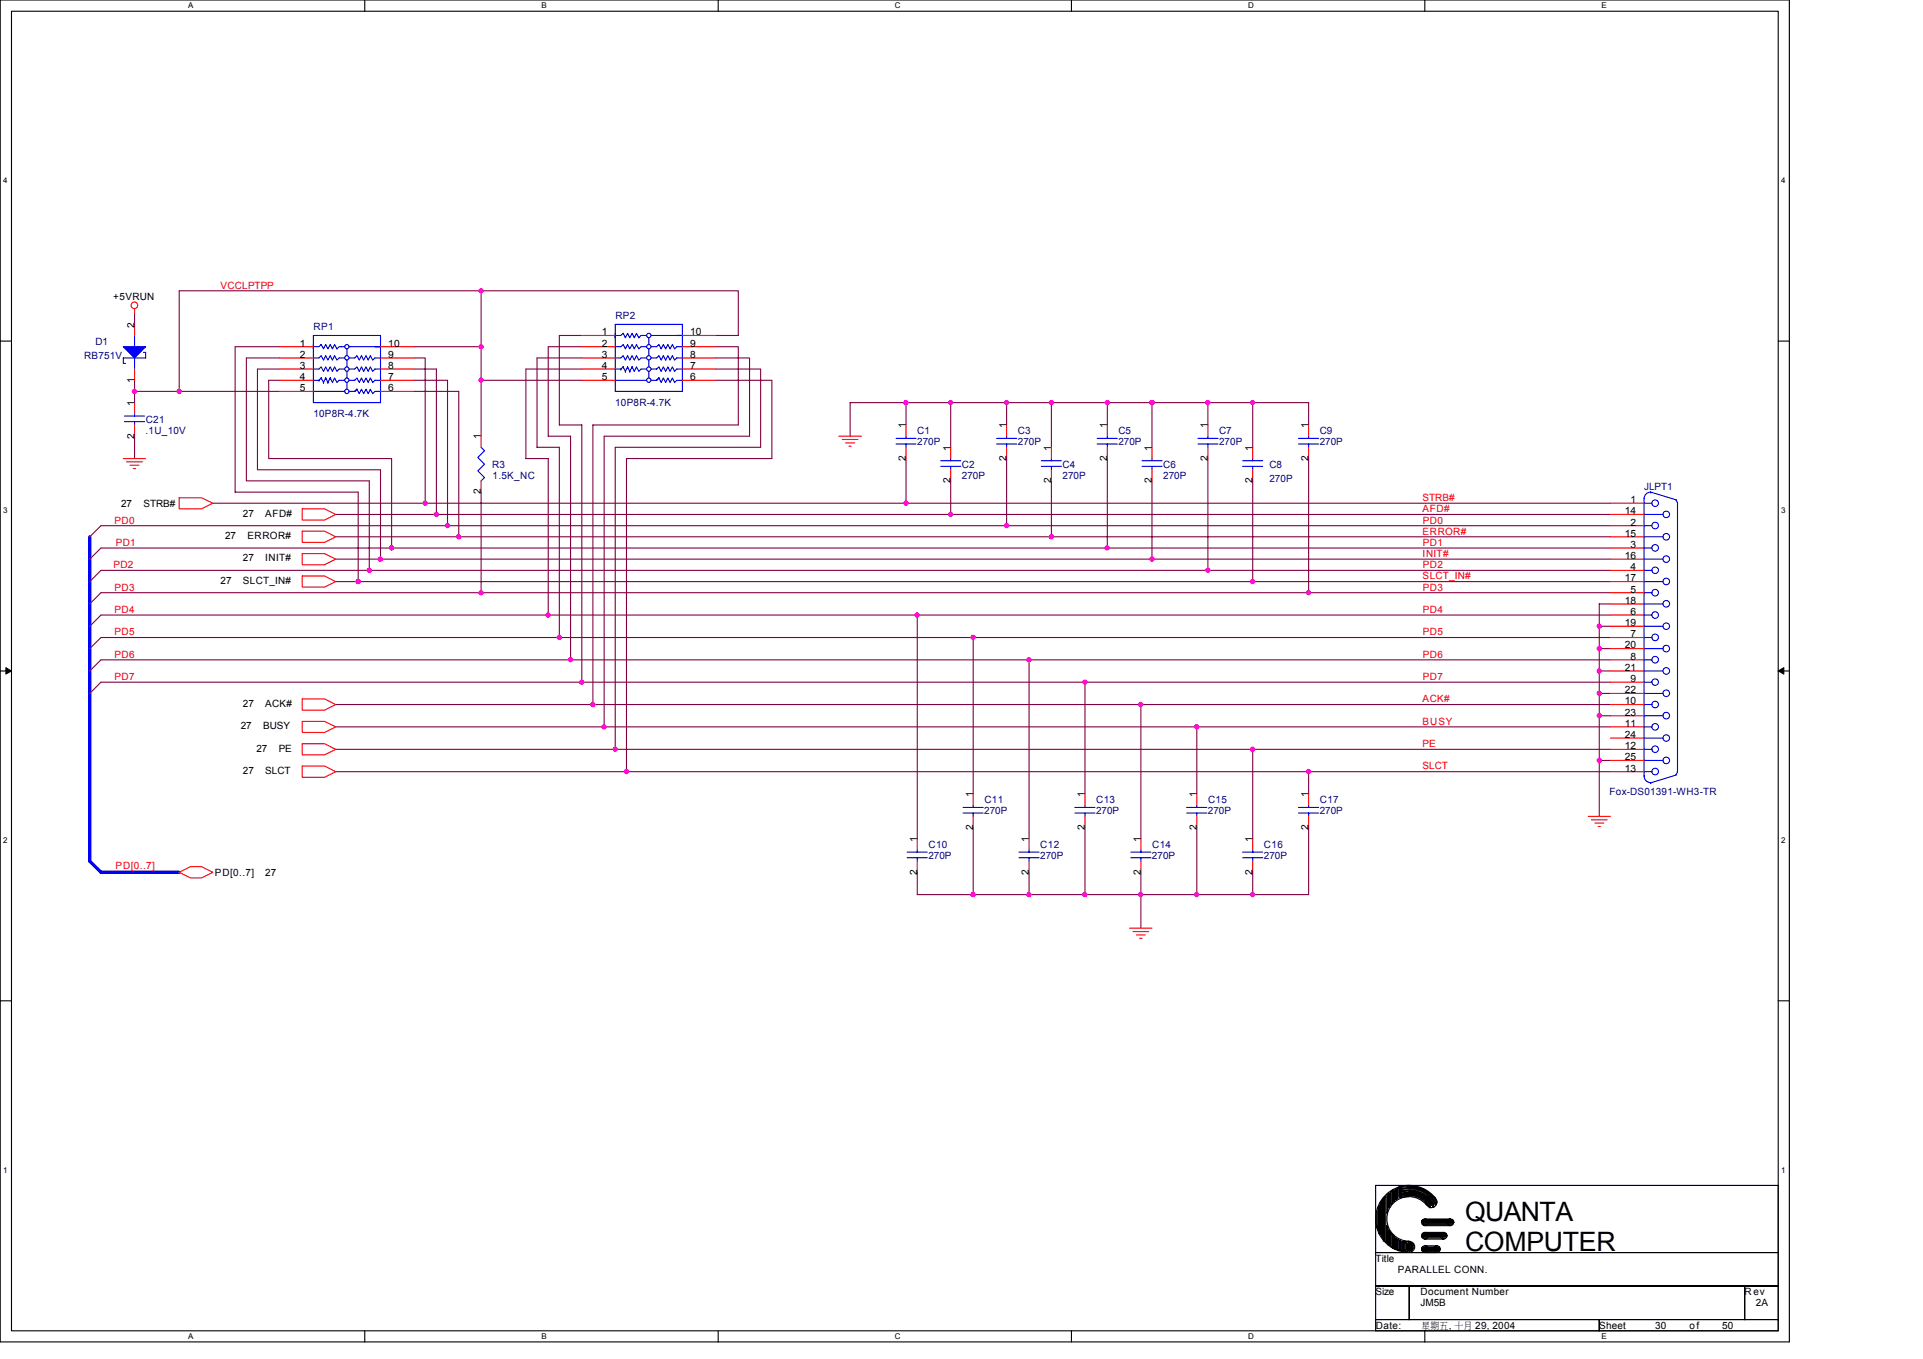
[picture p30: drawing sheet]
<svg xmlns="http://www.w3.org/2000/svg" width="297mm" height="210mm" viewBox="0 0 297 210" stroke-linecap="round" stroke-linejoin="round" font-family="sans-serif">
<defs><g id="words">
<g font-size="4.1">
<text x="226.3" y="188.5">QUANTA</text>
<text x="226.3" y="193.3">COMPUTER</text>
</g>
<g font-size="1.5">
<text x="17.5" y="46.3">+5VRUN</text>
<text x="20.8" y="50.6" transform="rotate(-90 20.8 50.6)">2</text>
<text x="46.3" y="53.5">1</text>
<text x="60" y="53.5">10</text>
<text x="92.9" y="51.8">1</text>
<text x="92.9" y="53.5">2</text>
<text x="106.6" y="51.8">10</text>
<text x="106.6" y="53.5">9</text>
<text x="20.8" y="59.1" transform="rotate(-90 20.8 59.1)">1</text>
<text x="46.3" y="55.3">2</text>
<text x="46.3" y="57">3</text>
<text x="46.3" y="58.7">4</text>
<text x="60" y="55.3">9</text>
<text x="60" y="57">8</text>
<text x="60" y="58.7">7</text>
<text x="92.9" y="55.3">3</text>
<text x="92.9" y="57">4</text>
<text x="92.9" y="58.7">5</text>
<text x="106.6" y="55.3">8</text>
<text x="106.6" y="57">7</text>
<text x="106.6" y="58.7">6</text>
<text x="20.8" y="62.7" transform="rotate(-90 20.8 62.7)">1</text>
<text x="46.3" y="60.4">5</text>
<text x="60" y="60.4">6</text>
<text x="20.8" y="67.7" transform="rotate(-90 20.8 67.7)">2</text>
<text x="74.3" y="67.9" transform="rotate(-90 74.3 67.9)">1</text>
<text x="139.9" y="71.2" transform="rotate(-90 139.9 71.2)">2</text>
<text x="139.9" y="66.2" transform="rotate(-90 139.9 66.2)">1</text>
<text x="146.8" y="69.6" transform="rotate(-90 146.8 69.6)">1</text>
<text x="155.5" y="71.2" transform="rotate(-90 155.5 71.2)">2</text>
<text x="155.5" y="66.2" transform="rotate(-90 155.5 66.2)">1</text>
<text x="162.4" y="69.6" transform="rotate(-90 162.4 69.6)">1</text>
<text x="171" y="71.2" transform="rotate(-90 171 71.2)">2</text>
<text x="171" y="66.2" transform="rotate(-90 171 66.2)">1</text>
<text x="177.9" y="69.6" transform="rotate(-90 177.9 69.6)">1</text>
<text x="186.6" y="71.2" transform="rotate(-90 186.6 71.2)">2</text>
<text x="186.6" y="66.2" transform="rotate(-90 186.6 66.2)">1</text>
<text x="193.5" y="69.6" transform="rotate(-90 193.5 69.6)">1</text>
<text x="202.1" y="71.2" transform="rotate(-90 202.1 71.2)">2</text>
<text x="202.1" y="66.2" transform="rotate(-90 202.1 66.2)">1</text>
<text x="74.3" y="76.4" transform="rotate(-90 74.3 76.4)">2</text>
<text x="146.8" y="74.7" transform="rotate(-90 146.8 74.7)">2</text>
<text x="162.4" y="74.7" transform="rotate(-90 162.4 74.7)">2</text>
<text x="177.9" y="74.7" transform="rotate(-90 177.9 74.7)">2</text>
<text x="193.5" y="74.7" transform="rotate(-90 193.5 74.7)">2</text>
<text x="251.9" y="77.7">1</text>
<text x="18.7" y="78.3">27</text>
<text x="22.2" y="78.3">STRB#</text>
<text x="34.8" y="83.3">27</text>
<text x="37.5" y="79.8">27</text>
<text x="38.2" y="83.3">ERROR#</text>
<text x="41" y="79.8">AFD#</text>
<text x="251" y="82.9">15</text>
<text x="251" y="79.4">14</text>
<text x="251.9" y="81.2">2</text>
<text x="37.5" y="86.7">27</text>
<text x="41" y="86.7">INIT#</text>
<text x="251" y="89.8">17</text>
<text x="251" y="86.3">16</text>
<text x="251.9" y="88.1">4</text>
<text x="251.9" y="84.6">3</text>
<text x="34.1" y="90.2">27</text>
<text x="37.5" y="90.2">SLCT_IN#</text>
<text x="251" y="93.3">18</text>
<text x="251.9" y="95">6</text>
<text x="251.9" y="91.5">5</text>
<text x="251" y="100.2">20</text>
<text x="251" y="96.7">19</text>
<text x="251.9" y="101.9">8</text>
<text x="251.9" y="98.4">7</text>
<text x="251" y="107.1">22</text>
<text x="251" y="103.6">21</text>
<text x="251.9" y="105.3">9</text>
<text x="37.2" y="112.6">27</text>
<text x="37.5" y="109.2">27</text>
<text x="40.6" y="112.6">BUSY</text>
<text x="41" y="109.2">ACK#</text>
<text x="251" y="114">24</text>
<text x="251" y="112.2">11</text>
<text x="251" y="110.5">23</text>
<text x="251" y="108.8">10</text>
<text x="37.5" y="119.5">27</text>
<text x="39.6" y="116.1">27</text>
<text x="41" y="119.5">SLCT</text>
<text x="43" y="116.1">PE</text>
<text x="251" y="119.2">13</text>
<text x="251" y="117.4">25</text>
<text x="251" y="115.7">12</text>
<text x="150.3" y="123.2" transform="rotate(-90 150.3 123.2)">1</text>
<text x="167.6" y="123.2" transform="rotate(-90 167.6 123.2)">1</text>
<text x="184.8" y="123.2" transform="rotate(-90 184.8 123.2)">1</text>
<text x="202.1" y="123.2" transform="rotate(-90 202.1 123.2)">1</text>
<text x="141.7" y="130.1" transform="rotate(-90 141.7 130.1)">1</text>
<text x="150.3" y="128.2" transform="rotate(-90 150.3 128.2)">2</text>
<text x="158.9" y="130.1" transform="rotate(-90 158.9 130.1)">1</text>
<text x="167.6" y="128.2" transform="rotate(-90 167.6 128.2)">2</text>
<text x="176.2" y="130.1" transform="rotate(-90 176.2 130.1)">1</text>
<text x="184.8" y="128.2" transform="rotate(-90 184.8 128.2)">2</text>
<text x="193.5" y="130.1" transform="rotate(-90 193.5 130.1)">1</text>
<text x="202.1" y="128.2" transform="rotate(-90 202.1 128.2)">2</text>
<text x="33.2" y="135.3">PD[0..7]</text>
<text x="41" y="135.3">27</text>
<text x="141.7" y="135.1" transform="rotate(-90 141.7 135.1)">2</text>
<text x="158.9" y="135.1" transform="rotate(-90 158.9 135.1)">2</text>
<text x="176.2" y="135.1" transform="rotate(-90 176.2 135.1)">2</text>
<text x="193.5" y="135.1" transform="rotate(-90 193.5 135.1)">2</text>
<text x="212.5" y="194.9">Title</text>
<text x="215.9" y="196.6">PARALLEL CONN.</text>
<text x="212.5" y="200">Size</text>
<text x="219.4" y="200">Document Number</text>
<text x="219.4" y="201.8">JM5B</text>
<text x="269.5" y="200">Rev</text>
<text x="271.2" y="201.8">2A</text>
<text x="212.5" y="205.2">Date:</text>
<text x="219.6" y="205.2">星期五, 十月 29, 2004</text>
<text x="247" y="205.2">Sheet</text>
<text x="255.7" y="205.2">30</text>
<text x="261" y="205.2">of</text>
<text x="266" y="205.2">50</text>
</g>
<g font-size="1.5" fill="#f00">
<text x="34.1" y="44.6">VCCLPTPP</text>
<text x="219.7" y="77.4">STRB#</text>
<text x="17.7" y="80.9">PD0</text>
<text x="219.7" y="82.6">ERROR#</text>
<text x="219.7" y="79.1">AFD#</text>
<text x="219.8" y="80.9">PD0</text>
<text x="17.5" y="87.8">PD2</text>
<text x="17.9" y="84.3">PD1</text>
<text x="219.7" y="89.5">SLCT_IN#</text>
<text x="219.7" y="86">INIT#</text>
<text x="219.8" y="84.3">PD1</text>
<text x="219.8" y="87.8">PD2</text>
<text x="17.7" y="91.2">PD3</text>
<text x="17.7" y="94.7">PD4</text>
<text x="219.8" y="91.2">PD3</text>
<text x="219.8" y="94.7">PD4</text>
<text x="17.7" y="98.1">PD5</text>
<text x="17.7" y="101.6">PD6</text>
<text x="219.8" y="101.6">PD6</text>
<text x="219.8" y="98.1">PD5</text>
<text x="17.7" y="105">PD7</text>
<text x="219.8" y="105">PD7</text>
<text x="219.7" y="111.9">BUSY</text>
<text x="219.7" y="108.5">ACK#</text>
<text x="219.7" y="118.9">SLCT</text>
<text x="219.7" y="115.4">PE</text>
<text x="17.8" y="134.2">PD[0..7]</text>
</g>
<g font-size="1.5" fill="#000080">
<text x="14.7" y="53.2">D1</text>
<text x="48.4" y="51">RP1</text>
<text x="95.1" y="49.3">RP2</text>
<text x="13" y="55.5">RB751V</text>
<text x="22.5" y="65.3">C21</text>
<text x="48.4" y="64.5">10P8R-4.7K</text>
<text x="95" y="62.7">10P8R-4.7K</text>
<text x="22.5" y="67">.1U_10V</text>
<text x="141.7" y="67">C1</text>
<text x="141.7" y="68.8">270P</text>
<text x="157.2" y="67">C3</text>
<text x="157.2" y="68.8">270P</text>
<text x="172.8" y="67">C5</text>
<text x="172.8" y="68.8">270P</text>
<text x="188.3" y="67">C7</text>
<text x="188.3" y="68.8">270P</text>
<text x="203.9" y="67">C9</text>
<text x="203.9" y="68.8">270P</text>
<text x="76" y="72.2">R3</text>
<text x="76.1" y="74">1.5K_NC</text>
<text x="148.6" y="72.2">C2</text>
<text x="148.6" y="74">270P</text>
<text x="164.1" y="72.2">C4</text>
<text x="164.1" y="74">270P</text>
<text x="179.7" y="72.2">C6</text>
<text x="179.7" y="74">270P</text>
<text x="196.1" y="72.2">C8</text>
<text x="196.1" y="74.5">270P</text>
<text x="254" y="75.7">JLPT1</text>
<text x="152" y="125.8">270P</text>
<text x="152.1" y="124">C11</text>
<text x="169.3" y="125.8">270P</text>
<text x="169.3" y="124">C13</text>
<text x="186.6" y="125.8">270P</text>
<text x="186.6" y="124">C15</text>
<text x="203.9" y="125.8">270P</text>
<text x="203.9" y="124">C17</text>
<text x="248.6" y="122.8">Fox-DS01391-WH3-TR</text>
<text x="143.4" y="130.9">C10</text>
<text x="160.7" y="130.9">C12</text>
<text x="178" y="130.9">C14</text>
<text x="195.2" y="130.9">C16</text>
<text x="143.4" y="132.7">270P</text>
<text x="160.7" y="132.7">270P</text>
<text x="177.9" y="132.7">270P</text>
<text x="195.2" y="132.7">270P</text>
</g>
<g font-size="1.2">
<text x="29.1" y="1.3">A</text>
<text x="83.6" y="1.3">B</text>
<text x="138.2" y="1.3">C</text>
<text x="192.8" y="1.3">D</text>
<text x="247.4" y="1.3">E</text>
<text x=".5" y="28.3">4</text>
<text x="275.1" y="28.3">4</text>
<text x=".5" y="79.2">3</text>
<text x="275.1" y="79.2">3</text>
<text x=".5" y="130.2">2</text>
<text x="275.1" y="130.2">2</text>
<text x=".5" y="181.1">1</text>
<text x="275.1" y="181.1">1</text>
<text x="29.1" y="206.8">A</text>
<text x="83.6" y="206.8">B</text>
<text x="138.2" y="206.8">C</text>
<text x="192.8" y="206.8">D</text>
<text x="247.4" y="206.8">E</text>
</g>
</g></defs>
<path d="M0 0h276.4v207.3h-276.4zM1.8 1.7h272.9v203.8h-272.9z" fill="none" stroke="#000" stroke-width=".17"/>
<g fill="#fff">
<path d="M29.1 .2h.7v1.4h-.7z"/>
<path d="M29.1 205.7h.7v1.4h-.7z"/>
</g>
<path d="M56.3 0v1.7M56.3 205.5v1.8" fill="none" stroke="#000" stroke-width=".17"/>
<g fill="#fff">
<path d="M83.6 .2h.8v1.4h-.8z"/>
<path d="M83.6 205.7h.8v1.4h-.8z"/>
</g>
<path d="M110.9 0v1.7M110.9 205.5v1.8" fill="none" stroke="#000" stroke-width=".17"/>
<g fill="#fff">
<path d="M138.2 .2h.9v1.4h-.9z"/>
<path d="M138.2 205.7h.9v1.4h-.9z"/>
</g>
<path d="M165.5 0v1.7M165.5 205.5v1.8" fill="none" stroke="#000" stroke-width=".17"/>
<g fill="#fff">
<path d="M192.8 .2h.8v1.4h-.8z"/>
<path d="M192.8 205.7h.8v1.4h-.8z"/>
</g>
<path d="M220.1 0v1.7M220.1 205.5v1.8" fill="none" stroke="#000" stroke-width=".17"/>
<g fill="#fff">
<path d="M247.4 .2h.8v1.4h-.8z"/>
<path d="M247.4 205.7h.8v1.4h-.8z"/>
<path d="M.5 27.2h.6v1.4h-.6z"/>
<path d="M275.1 27.2h.7v1.4h-.7z"/>
<path d="M.5 78.1h.6v1.4h-.6z"/>
<path d="M275.1 78.1h.7v1.4h-.7z"/>
</g>
<path d="M0 52.7h1.8M274.7 52.7h1.7" fill="none" stroke="#000" stroke-width=".17"/>
<g fill="#fff">
<path d="M.5 129.1h.6v1.4h-.6z"/>
<path d="M275.1 129.1h.7v1.4h-.7z"/>
</g>
<path d="M0 103.6h1.8M274.7 103.6h1.7" fill="none" stroke="#000" stroke-width=".17"/>
<path d="M.9 103.1l.9 .5-.9 .5zM274.7 103.6l.8-.5v1z" fill="#000" stroke="#000" stroke-width=".15"/>
<g fill="#fff">
<path d="M.5 180h.6v1.4h-.6z"/>
<path d="M275.1 180h.7v1.4h-.7z"/>
</g>
<g fill="none" stroke="#000" stroke-width=".17">
<path d="M0 154.6h1.8M274.7 154.6h1.7M212.5 183.1h62.2v10.4h-62.2zM212.5 193.5h62.2v5.1h-62.2zM212.5 198.6h5.2v5.2h-5.2zM212.7 187.1v2.4l.1 .5v-3.5l.2-.3v4.3l.2 .2v-4.8l.2-.4v5.5l.1 .2v-5.9l.2-.1v6.5M214.2 184.5v2.9l.2-.5v-2.4l.2-.2v2.2l.1-.1v-2.3l.2-.1v2l.2-.1v-2.1h.2v1.9l.1-.2v-1.7l.2-.2v1.7l.2-.1v-1.6l.1-.2v1.8M216.3 183.8a4.7 4.7 0 0 1 5.4 2.2M216.3 184.5a4 4 0 0 1 4.8 1.7M216.3 184.3a4.2 4.2 0 0 1 5.1 2.1M216.3 184.2a4.3 4.3 0 0 1 5.2 2.2M216.3 184a4.5 4.5 0 0 1 5.2 2.1"/>
<path d="M216.3 183.5a4.9 4.9 0 0 1 5.7 2.2M216.3 183.3v1.7l-.2-.2v-1.4zM216.3 191.6v1.5h-.2v-1.5l-.2-.2v1.7l-.1-.2v-1.5l-.2-.2v1.7h-.2v-1.9l-.1-.1v1.9h-.2v-2.1l-.2-.2v2.1l-.2-.2v-2l-.1-.4v2.2l-.2-.1v-2.4l-.2-.4v2.6h-.1v-7.1l-.2 .2v6.7M216.3 191.7h.2v1.4h.1v-1.4h.2v1.6h-.3l.5-1.6M216.3 184.9a3.6 3.6 0 0 1 4.5 1.7M216.3 184.7a3.8 3.8 0 0 1 4.7 1.8M216.4 183.6a4.8 4.8 0 0 1 5.5 2.3M216.5 183.4v1.4M217 191.7h.1M217 191.7v1.6l.2-.2v-1.4l.1 .4v1.2h.2v-1.4h.2v1.4h.1v-1.4h.2v1.4l.2-.2v-1l.2 .1v.7M217.7 183.1l-1.6 .2M217.7 184.8l-1.3 .2"/>
<path d="M217.7 198.6h51.8v5.2h-51.8zM219.7 188.4h4.7v.2h-4.8v.2h5l-.2 .2h-4.7l.2 .1M219.7 192.6h2.6v.2h-2.7v.1h2.9l-.2 .2h-2.7l.3 .2h2.4M219.7 190.5h3.7v.2h-3.7l-.1 .2h3.9l-.1 .1h-3.8l.3 .2h3.3M219.9 189.1h.1M219.9 189.1h4.5M220.1 192.4h1.9M220.1 193.5h1.9M220.1 191.4h2.9M220.1 190.4h2.9M220.1 189.3h4M220.1 188.3h4"/>
<path d="M220.3 186.1a3.4 3.4 0 0 0-5.8 .7 3.4 3.4 0 0 0 3.2 4.9M221.7 185a5.2 5.2 0 0 0-8.7 1 5.2 5.2 0 0 0 4.7 7.4M269.5 198.6h5.2v5.2h-5.2zM212.5 203.8h34.5v1.7h-34.5zM247 203.8h27.7v1.7h-27.7z"/>
<circle cx="217.7" cy="192.6" r=".86"/>
<circle cx="220.1" cy="190.9" r=".51"/>
<circle cx="220.1" cy="192.9" r=".51"/>
<circle cx="220.1" cy="188.8" r=".51"/>
<circle cx="221.1" cy="185.7" r=".85"/>
<circle cx="222" cy="192.9" r=".51"/>
<circle cx="223" cy="190.9" r=".51"/>
<circle cx="224" cy="188.8" r=".51"/>
</g>
<g fill="none" stroke="#800040" stroke-width=".17">
<path d="M20.8 48.4v1.7M20.8 58.7v3.5M43.2 55.3h-5.1v19h18.9v13.8M43.2 57h-3.4v15.6h19v13.8M43.2 58.7h-1.7v12.1h19v13.8M43.2 53.6h-6.9v22.4h19v13.8M64 55.3h1.7v22.4M64 53.6h10.3v5.1M64 57h3.4v22.5M64 58.7h5.1v22.5M74.3 44.9h-46.6v15.6h-6.9M74.3 44.9h39.7v6.9h-3.4"/>
<path d="M74.3 44.9v8.7M74.3 58.7v8.7M74.3 58.7h15.6M89.9 51.8h-3.5v13.8h3.5v39.8M89.9 57h-8.7v13.8h3.5v24.2M89.9 53.6h-5.2v13.8h3.4v34.5M89.9 55.3h-7v13.8h3.5v29.4M110.6 53.6h3.4v12h-22.4v43.2M110.6 55.3h5.2v12.1h-22.5v44.9M110.6 57h6.9v12.1h-22.5v46.6M110.6 58.7h8.6v12.1h-22.4v48.4M20.8 67.4v3.4"/>
<path d="M27.7 60.5h15.5M32.9 77.7h215.9M51.9 79.5h196.9M64 60.5h6.9v22.4M74.3 76v15.5h-58.7l-1.7 1.8M140 62.2v3.4M140 70.8v6.9M146.9 62.2v6.9M146.9 74.3v5.2M155.5 62.2v3.4M155.5 70.8v10.4M162.4 62.2v6.9"/>
<path d="M162.4 74.3v8.6M171 62.2v3.4M171 70.8v13.8M177.9 62.2v6.9M177.9 74.3v12.1M186.6 62.2v3.4M186.6 70.8v17.3M193.5 62.2v6.9M193.5 74.3v15.5M202.1 65.6v-3.4h-70.8v5.2M202.1 70.8v20.7M51.9 89.8h196.9"/>
<path d="M51.9 82.9h196.9M51.9 86.4h196.9M74.3 91.5h174.5M141.7 95v34.5M150.3 98.5v24.1M247 96.7h1.8M248.8 84.6h-233.2l-1.7 1.8M248.8 95h-233.2l-1.7 1.7M248.8 81.2h-233.2l-1.7 1.7M248.8 98.5h-233.2l-1.7 1.7M248.8 88.1h-233.2l-1.7 1.7M248.8 93.3h-1.8v32.8"/>
<path d="M51.9 112.3h196.9M51.9 115.7h196.9M51.9 119.2h196.9M51.9 108.8h196.9M159 101.9v27.6M167.6 105.4v17.2M176.2 108.8v20.7M184.9 112.3v10.3M193.5 115.7v13.8M202.1 119.2v3.4M247 103.6h1.8M247 117.5h1.8"/>
<path d="M247 100.2h1.8M247 107.1h1.8M247 110.6h1.8M248.8 101.9h-233.2l-1.7 1.7M248.8 105.4h-233.2l-1.7 1.7M150.3 127.8v10.4M159 134.7v3.5M167.6 127.8v10.4M176.2 134.7v8.7M184.9 127.8v10.4M193.5 134.7v3.5M202.1 127.8v10.4h-60.4v-3.5"/>
</g>
<path d="M13.9 82.9v50.1l1.7 1.7h12.1" fill="none" stroke="#00f" stroke-width=".51"/>
<g fill="none" stroke="#f00" stroke-width=".17">
<path d="M20.8 47.7v.7M20.8 50.1v1.7M20.8 57v1.7M43.2 53.6h5.2M43.2 55.3h5.2M43.2 57h5.2M43.2 58.7h5.2M58.8 53.6h5.2M58.8 55.3h5.2M58.8 57h5.2M58.8 58.7h5.2M89.9 53.6h5.1"/>
<path d="M89.9 55.3h5.1M89.9 57h5.1M89.9 58.7h5.1M89.9 51.8h5.1M105.4 53.6h5.2M105.4 55.3h5.2M105.4 57h5.2M105.4 58.7h5.2M105.4 51.8h5.2M19 70.8h3.5M19.6 71.3h2.4M20.1 71.9h1.4"/>
<path d="M20.6 72.4h.4M20.8 62.2v1.7M20.8 65.6v1.8M27.7 76.9h3.4l1.8 .8-1.8 .9h-3.4zM43.2 60.5h5.2M46.7 78.6h3.4l1.8 .9-1.8 .8h-3.4zM58.8 60.5h5.2M74.3 67.4v1.7M74.3 74.3v1.7M129.6 67.4h3.5M130.1 67.9h2.4M130.6 68.4h1.4"/>
<path d="M131.1 68.9h.4M140 65.6v1.8M140 69.1v1.7M146.9 69.1v1.7M146.9 72.6v1.7M155.5 65.6v1.8M155.5 69.1v1.7M162.4 69.1v1.7M162.4 72.6v1.7M171 65.6v1.8M171 69.1v1.7M177.9 69.1v1.7"/>
<path d="M177.9 72.6v1.7M186.6 65.6v1.8M186.6 69.1v1.7M193.5 69.1v1.7M193.5 72.6v1.7M202.1 65.6v1.8M202.1 69.1v1.7M248.8 79.5h5.2M248.8 77.7h5.2M46.7 85.5h3.4l1.8 .9-1.8 .8h-3.4zM46.7 82h3.4l1.8 .9-1.8 .9h-3.4zM46.7 89h3.4l1.8 .8-1.8 .9h-3.4z"/>
<path d="M248.8 98.5h5.2M248.8 96.7h5.2M248.8 95h5.2M248.8 93.3h5.2M248.8 91.5h5.2M248.8 89.8h5.2M248.8 88.1h5.2M248.8 86.4h5.2M248.8 84.6h5.2M248.8 82.9h5.2M248.8 81.2h5.2M46.7 107.9h3.4l1.8 .9-1.8 .9h-3.4z"/>
<path d="M46.7 114.9h3.4l1.8 .8-1.8 .9h-3.4zM46.7 118.3h3.4l1.8 .9-1.8 .9h-3.4zM46.7 111.4h3.4l1.8 .9-1.8 .8h-3.4zM248.8 119.2h5.2M248.8 117.5h5.2M248.8 115.7h5.2M248.8 114h5.2M248.8 112.3h5.2M248.8 110.6h5.2M248.8 108.8h5.2M248.8 107.1h5.2M248.8 105.4h5.2"/>
<path d="M248.8 103.6h5.2M248.8 101.9h5.2M248.8 100.2h5.2M27.7 134.7l1.7-.8h1.7l1.8 .8-1.8 .9h-1.7zM141.7 129.5v1.8M141.7 133v1.7M150.3 122.6v1.8M150.3 126.1v1.7M159 129.5v1.8M159 133v1.7M167.6 122.6v1.8M167.6 126.1v1.7"/>
<path d="M176.2 129.5v1.8M176.2 133v1.7M184.9 122.6v1.8M184.9 126.1v1.7M193.5 129.5v1.8M193.5 133v1.7M202.1 122.6v1.8M202.1 126.1v1.7M245.3 126.1h3.5M245.8 126.6h2.4M246.4 127.1h1.3M246.9 127.7h.3"/>
<path d="M174.5 143.4h3.4M175 143.9h2.4M175.5 144.4h1.4M176 144.9h.4"/>
<circle cx="20.8" cy="47.2" r=".51"/>
</g>
<g fill="none" stroke="#00f" stroke-width=".17">
<path d="M20.8 51.8v1.8M20.8 55.3v1.7M22.2 54.4h.3v.9h-3.5v.8h.4M48.4 53.2v.7v-.3h.9l.3-.4 .4 .7 .3-.7 .3 .7 .4-.7 .3 .7 .4-.7 .3 .7 .4-.3h.9M48.4 55.3h.1M48.4 57h.1M48.4 58.7h.1M48.4 55.3h.9l.3-.4 .4 .7 .3-.7 .3 .7 .4-.7 .3 .7 .4-.7 .3 .7 .4-.3h.9M48.4 57h.9l.3-.3 .4 .7 .3-.7 .3 .7 .4-.7 .3 .7 .4-.7 .3 .7 .4-.4h.9M48.4 58.7h.9M48.4 51.8h10.4v10.4h-10.4zM49.3 58.7h.1"/>
<path d="M49.6 58.4h.1M49.6 58.4l.4 .7M49.6 58.4l-.3 .3M50 59.1h.1M50.3 58.4h.1M50.3 58.4l.3 .7M50.3 58.4l-.3 .7M50.6 59.1h.1M51 58.4l.3 .7 .4-.7 .3 .7 .4-.4h.9M51 58.4h.1M51 58.4l-.4 .7M53.6 53.9v1"/>
<path d="M53.6 55.6v1.1M53.6 57.4v1M53.6 59.1v1M53.9 58.7h.9l.3-.3 .4 .7 .3-.7 .4 .7 .3-.7 .4 .7 .3-.7 .4 .7 .3-.4h.9M53.9 57h.9l.3-.3 .4 .7 .3-.7 .4 .7 .3-.7 .4 .7 .3-.7 .4 .7 .3-.4h.9M53.9 55.3h.9l.3-.4 .4 .7 .3-.7 .4 .7 .3-.7 .4 .7 .3-.7 .4 .7 .3-.3h.9M53.9 53.6h4.9M95 51.5v.7v-.4h.9l.4-.3 .3 .7 .3-.7 .4 .7 .3-.7 .4 .7 .3-.7 .4 .7 .3-.4h.9M95 53.6h.1M95 55.3h.1M95 57h.1M95 58.7h.1"/>
<path d="M95 53.6h.9l.4-.4 .3 .7 .3-.7 .4 .7 .3-.7 .4 .7 .3-.7 .4 .7 .3-.3h.9M95 55.3h.9l.4-.4 .3 .7 .3-.7 .4 .7 .3-.7 .4 .7 .3-.7 .4 .7 .3-.3h.9M95 58.7h4.9M95 57h.9M95 50.1h10.4v10.4h-10.4zM95.9 57h.1M96.3 56.7h.1M96.3 56.7l.3 .7M96.3 56.7l-.4 .3M96.6 57.4h.1M96.9 56.7h.1M96.9 56.7l.4 .7"/>
<path d="M96.9 56.7l-.3 .7M97.3 57.4h.1M97.6 56.7l.4 .7 .3-.7 .4 .7 .3-.4h.9M97.6 56.7h.1M97.6 56.7l-.3 .7M100.2 52.2v1M100.2 53.9v1M100.2 55.6v1.1M100.2 57.4v1M100.6 58.7h.8l.4-.3-.4 .3M100.6 57h.8l.4-.3 .3 .7 .4-.7 .3 .7 .4-.7 .3 .7 .4-.7 .3 .7 .3-.4h.9M100.6 55.3h.8l.4-.4 .3 .7 .4-.7 .3 .7 .4-.7 .3 .7 .4-.7 .3 .7 .3-.3h.9"/>
<path d="M100.6 53.6h.8l.4-.4 .3 .7 .4-.7 .3 .7 .4-.7 .3 .7 .4-.7 .3 .7 .3-.3h.9M100.6 51.8h4.8M101.8 58.4l.3 .7 .4-.7 .3 .7 .4-.7 .3 .7 .4-.7 .3 .7 .3-.4h.9M19.2 65.1h3.1M19.2 64.3h3.1M20.8 63.9v.4M20.8 65.1v.5M48.4 60.5h.1M48.4 60.5h4.9M53.9 60.5h.9l.3-.4-.3 .4M55.1 60.1l.4 .7 .3-.7 .4 .7 .3-.7 .4 .7 .3-.7 .4 .7 .3-.3h.9M74.3 69.1l.5 .5-1 1.1 1 1-1 1 1 1.1-.5 .5"/>
<path d="M138.4 68.6h3.1M138.4 67.7h3.1M140 67.4v.3M140 68.6v.5M145.3 72h3.1M145.3 71.2h3.1M146.9 70.8v.4M146.9 72v.6M153.9 68.6h3.2M153.9 67.7h3.2M155.5 67.4v.3M155.5 68.6v.5"/>
<path d="M160.8 72h3.2M160.8 71.2h3.2M162.4 70.8v.4M162.4 72v.6M169.5 68.6h3.1M169.5 67.7h3.1M171 67.4v.3M171 68.6v.5M176.4 72h3.1M176.4 71.2h3.1M177.9 70.8v.4M177.9 72v.6"/>
<path d="M185 68.6h3.1M185 67.7h3.1M186.6 67.4v.3M186.6 68.6v.5M191.9 72h3.1M191.9 71.2h3.1M193.5 70.8v.4M193.5 72v.6M200.6 68.6h3.1M200.6 67.7h3.1M202.1 67.4v.3M202.1 68.6v.5"/>
<path d="M254 79.5h2.9M254 77.7h1.2M255 76a1 1 0 0 0-1 1v42.9M255 76h.1M255 76l3.9 1.2M258.9 77.2l.2 .5M259.1 77.7v41.5M254 98.5h1.2M254 96.7h2.9M254 95h1.2M254 93.3h2.9M254 91.5h1.2"/>
<path d="M254 89.8h2.9M254 88.1h1.2M254 86.4h2.9M254 84.6h1.2M254 82.9h2.9M254 81.2h1.2M254 119.8a1.02 1.02 0 0 0 1 1.1M254 119.2h1.2M254 117.5h2.9M254 115.7h1.2M254 114h2.9M254 112.3h1.2"/>
<path d="M254 110.6h2.9M254 108.8h1.2M254 107.1h2.9M254 105.4h1.2M254 103.6h2.9M254 101.9h1.2M254 100.2h2.9M258.9 119.7l-3.9 1.2M259.1 119.2l-.2 .4M140.1 132.5h3.1M140.1 131.6h3.1M141.7 131.3v.3"/>
<path d="M141.7 132.5v.5M148.8 125.6h3.1M148.8 124.7h3.1M150.3 124.4v.3M150.3 125.6v.5M157.4 132.5h3.1M157.4 131.6h3.1M159 131.3v.3M159 132.5v.5M166 125.6h3.1M166 124.7h3.1M167.6 124.4v.3"/>
<path d="M167.6 125.6v.5M174.7 132.5h3.1M174.7 131.6h3.1M176.2 131.3v.3M176.2 132.5v.5M183.3 125.6h3.1M183.3 124.7h3.1M184.9 124.4v.3M184.9 125.6v.5M191.9 132.5h3.1M191.9 131.6h3.1M193.5 131.3v.3"/>
<path d="M193.5 132.5v.5M200.6 125.6h3.1M200.6 124.7h3.1M202.1 124.4v.3M202.1 125.6v.5M255 120.9h.1"/>
<circle cx="53.6" cy="55.3" r=".34"/>
<circle cx="53.6" cy="58.7" r=".34"/>
<circle cx="53.6" cy="57" r=".34"/>
<circle cx="53.6" cy="53.5" r=".33"/>
<circle cx="100.2" cy="51.8" r=".34"/>
<circle cx="100.2" cy="58.7" r=".34"/>
<circle cx="100.2" cy="57" r=".34"/>
<circle cx="100.2" cy="55.3" r=".34"/>
<circle cx="100.2" cy="53.5" r=".33"/>
<circle cx="53.6" cy="60.4" r=".34"/>
<circle cx="255.7" cy="77.7" r=".51"/>
<circle cx="257.4" cy="79.4" r=".51"/>
<circle cx="255.7" cy="84.6" r=".51"/>
<circle cx="255.7" cy="98.4" r=".51"/>
<circle cx="255.7" cy="95" r=".51"/>
<circle cx="255.7" cy="91.5" r=".51"/>
<circle cx="255.7" cy="81.2" r=".51"/>
<circle cx="255.7" cy="88.1" r=".51"/>
<circle cx="257.4" cy="82.9" r=".51"/>
<circle cx="257.4" cy="86.4" r=".51"/>
<circle cx="257.4" cy="89.8" r=".51"/>
<circle cx="257.4" cy="93.3" r=".51"/>
<circle cx="257.4" cy="96.7" r=".51"/>
<circle cx="255.7" cy="112.3" r=".51"/>
<circle cx="255.7" cy="115.7" r=".51"/>
<circle cx="255.7" cy="108.8" r=".51"/>
<circle cx="255.7" cy="119.2" r=".51"/>
<circle cx="255.7" cy="101.9" r=".51"/>
<circle cx="255.7" cy="105.4" r=".51"/>
<circle cx="257.4" cy="103.6" r=".51"/>
<circle cx="257.4" cy="110.5" r=".51"/>
<circle cx="257.4" cy="117.5" r=".51"/>
<circle cx="257.4" cy="100.2" r=".51"/>
<circle cx="257.4" cy="107.1" r=".51"/>
<circle cx="257.4" cy="114" r=".51"/>
</g>
<path d="M19 53.6h3.5l-1.7 1.7z" fill-rule="evenodd" fill="#00f" stroke="#00f" stroke-width=".17"/>
<g fill="#f0f" stroke="#f0f" stroke-width=".17">
<circle cx="20.8" cy="60.4" r=".34"/>
<circle cx="74.3" cy="53.5" r=".33"/>
<circle cx="74.3" cy="44.9" r=".33"/>
<circle cx="139.9" cy="77.7" r=".34"/>
<circle cx="55.3" cy="89.8" r=".34"/>
<circle cx="27.7" cy="60.4" r=".34"/>
<circle cx="193.5" cy="89.8" r=".34"/>
<circle cx="74.3" cy="58.7" r=".34"/>
<circle cx="155.5" cy="81.2" r=".34"/>
<circle cx="65.7" cy="77.7" r=".34"/>
<circle cx="186.6" cy="88.1" r=".33"/>
<circle cx="57" cy="88.1" r=".33"/>
<circle cx="177.9" cy="86.4" r=".34"/>
<circle cx="58.8" cy="86.4" r=".34"/>
<circle cx="84.7" cy="95" r=".34"/>
<circle cx="86.4" cy="98.4" r=".34"/>
<circle cx="74.3" cy="91.5" r=".34"/>
<circle cx="202.1" cy="91.5" r=".34"/>
<circle cx="88.1" cy="101.9" r=".34"/>
<circle cx="91.6" cy="108.8" r=".34"/>
<circle cx="67.4" cy="79.4" r=".33"/>
<circle cx="70.8" cy="82.9" r=".34"/>
<circle cx="89.9" cy="105.4" r=".33"/>
<circle cx="60.5" cy="84.6" r=".34"/>
<circle cx="69.1" cy="81.2" r=".34"/>
<circle cx="93.3" cy="112.3" r=".34"/>
<circle cx="202.1" cy="119.2" r=".34"/>
<circle cx="193.5" cy="115.7" r=".34"/>
<circle cx="95" cy="115.7" r=".34"/>
<circle cx="96.8" cy="119.2" r=".34"/>
<circle cx="171" cy="84.6" r=".34"/>
<circle cx="162.4" cy="82.9" r=".34"/>
<circle cx="146.9" cy="79.4" r=".33"/>
<circle cx="158.9" cy="101.9" r=".34"/>
<circle cx="247" cy="96.7" r=".33"/>
<circle cx="247" cy="100.2" r=".34"/>
<circle cx="247" cy="107.1" r=".34"/>
<circle cx="247" cy="103.6" r=".34"/>
<circle cx="247" cy="117.5" r=".34"/>
<circle cx="247" cy="110.5" r=".34"/>
<circle cx="184.8" cy="112.3" r=".34"/>
<circle cx="167.6" cy="105.4" r=".33"/>
<circle cx="186.6" cy="62.2" r=".33"/>
<circle cx="177.9" cy="62.2" r=".33"/>
<circle cx="171" cy="62.2" r=".33"/>
<circle cx="155.5" cy="62.2" r=".33"/>
<circle cx="146.9" cy="62.2" r=".33"/>
<circle cx="139.9" cy="62.2" r=".33"/>
<circle cx="162.4" cy="62.2" r=".33"/>
<circle cx="193.5" cy="62.2" r=".33"/>
<circle cx="150.3" cy="98.4" r=".34"/>
<circle cx="176.2" cy="108.8" r=".34"/>
<circle cx="141.7" cy="95" r=".34"/>
<circle cx="150.3" cy="138.2" r=".34"/>
<circle cx="176.2" cy="138.2" r=".34"/>
<circle cx="193.5" cy="138.2" r=".34"/>
<circle cx="158.9" cy="138.2" r=".34"/>
<circle cx="167.6" cy="138.2" r=".34"/>
<circle cx="184.8" cy="138.2" r=".34"/>
</g>
<use href="#words"/>
</svg>
